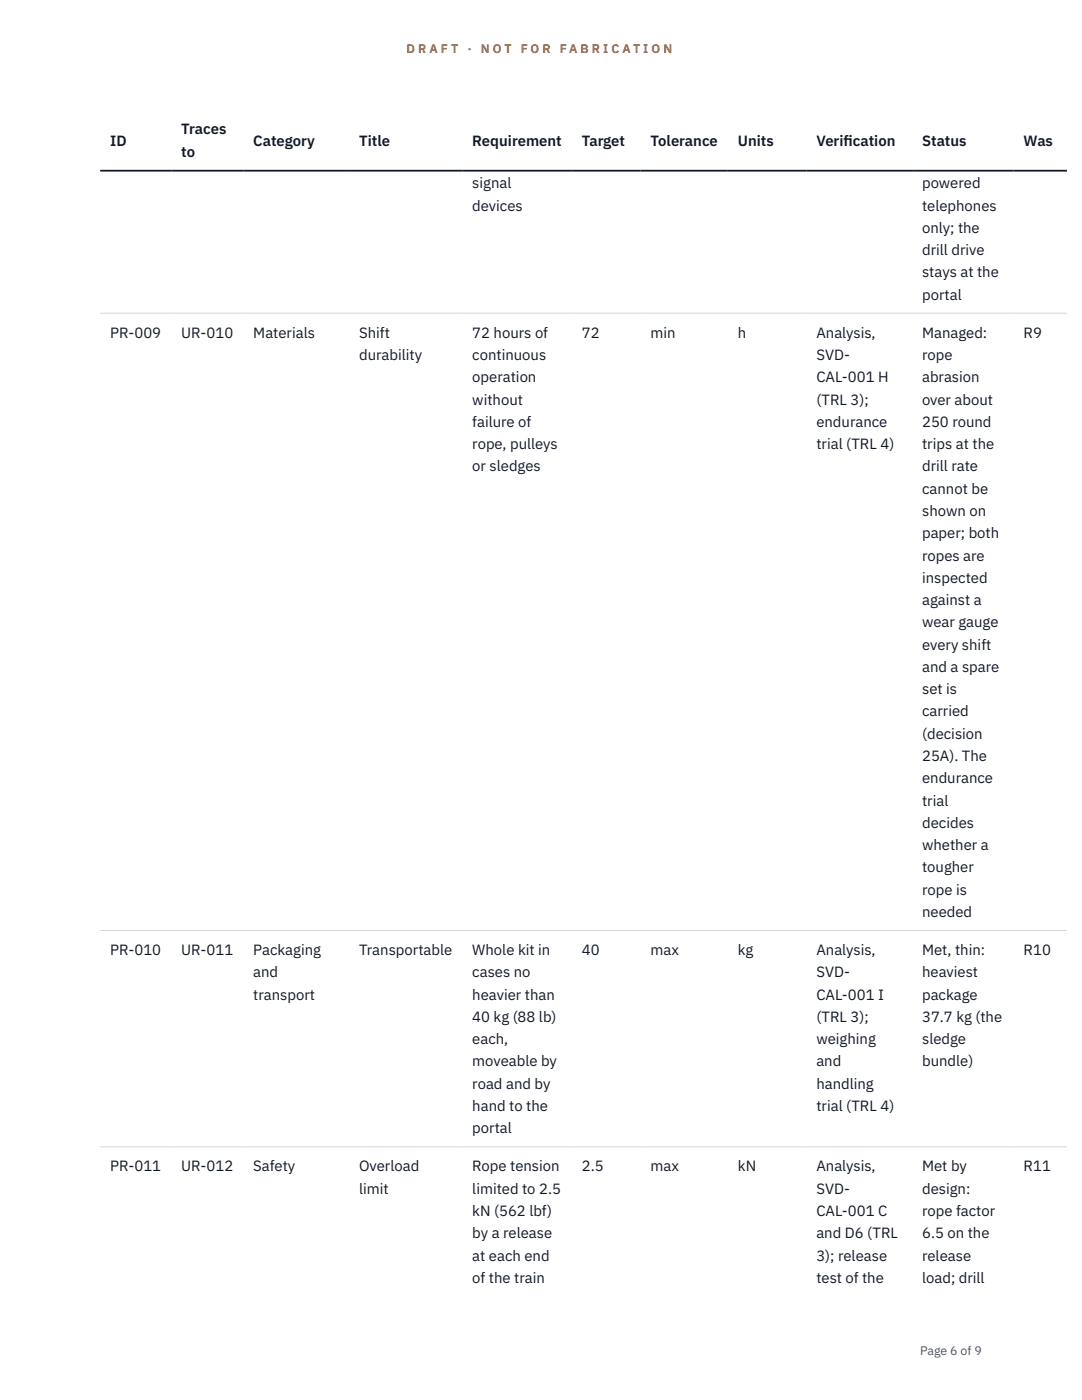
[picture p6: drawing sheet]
<svg xmlns="http://www.w3.org/2000/svg" width="216mm" height="279mm" viewBox="0 0 216 279" stroke-linecap="round" stroke-linejoin="round" font-family="sans-serif">
<defs><g id="words">
<g font-size="3" fill="#111827">
<text x="22" y="29.1">ID</text>
<text x="36.2" y="26.8">Traces</text>
<text x="50.5" y="29.1">Category</text>
<text x="71.7" y="29.1">Title</text>
<text x="94.2" y="29.1">Requirement</text>
<text x="116.1" y="29.1">Target</text>
<text x="129.8" y="29.1">Tolerance</text>
<text x="147.2" y="29.1">Units</text>
<text x="162.9" y="29.1">Verif</text>
<text x="168.3" y="29.1">ication</text>
<text x="184" y="29.1">Status</text>
<text x="204.2" y="29.1">Was</text>
<text x="36.2" y="31.3">to</text>
<text x="94.2" y="37.6">signal</text>
<text x="184" y="37.6">powered</text>
<text x="94.2" y="42">devices</text>
<text x="184" y="42">telephones</text>
<text x="184" y="46.5">only; the</text>
<text x="184" y="50.9">drill drive</text>
<text x="184" y="55.4">stays at the</text>
<text x="184" y="59.8">portal</text>
<text x="22" y="67.4">PR-009</text>
<text x="36.2" y="67.4">UR-010</text>
<text x="50.5" y="67.4">Materials</text>
<text x="71.7" y="67.4">Shift</text>
<text x="71.7" y="71.9">durability</text>
<text x="94.2" y="67.4">72 hours of</text>
<text x="94.2" y="71.9">continuous</text>
<text x="116.1" y="67.4">72</text>
<text x="129.8" y="67.4">min</text>
<text x="147.2" y="67.4">h</text>
<text x="162.9" y="67.4">Analysis,</text>
<text x="162.9" y="71.9">SVD-</text>
<text x="184" y="67.4">Managed:</text>
<text x="184" y="71.9">rope</text>
<text x="204.2" y="67.4">R9</text>
<text x="94.2" y="76.3">operation</text>
<text x="162.9" y="76.3">CAL-001 H</text>
<text x="184" y="76.3">abrasion</text>
<text x="94.2" y="80.8">without</text>
<text x="162.9" y="80.8">(TRL 3);</text>
<text x="184" y="80.8">over about</text>
<text x="94.2" y="85.2">failure of</text>
<text x="94.2" y="89.6">rope, pulleys</text>
<text x="162.9" y="85.2">endurance</text>
<text x="162.9" y="89.6">trial (TRL 4)</text>
<text x="184" y="85.2">250 round</text>
<text x="184" y="89.6">trips at the</text>
<text x="94.2" y="94.1">or sledges</text>
<text x="184" y="94.1">drill rate</text>
<text x="184" y="98.5">cannot be</text>
<text x="184" y="103">shown on</text>
<text x="184" y="107.4">paper; both</text>
<text x="184" y="111.9">ropes are</text>
<text x="184" y="116.3">inspected</text>
<text x="184" y="120.8">against a</text>
<text x="184" y="125.2">wear gauge</text>
<text x="184" y="129.7">every shift</text>
<text x="184" y="134.1">and a spare</text>
<text x="184" y="138.5">set is</text>
<text x="184" y="143">carried</text>
<text x="184" y="147.4">(decision</text>
<text x="184" y="151.9">25A). The</text>
<text x="184" y="156.3">endurance</text>
<text x="184" y="160.8">trial</text>
<text x="184" y="165.2">decides</text>
<text x="184" y="169.7">whether a</text>
<text x="184" y="174.1">tougher</text>
<text x="184" y="178.5">rope is</text>
<text x="184" y="183">needed</text>
<text x="22" y="190.6">PR-010</text>
<text x="36.2" y="190.6">UR-011</text>
<text x="50.5" y="190.6">Packaging</text>
<text x="71.7" y="190.6">Transportable</text>
<text x="94.2" y="190.6">Whole kit in</text>
<text x="116.1" y="190.6">40</text>
<text x="129.8" y="190.6">max</text>
<text x="147.2" y="190.6">kg</text>
<text x="162.9" y="190.6">Analysis,</text>
<text x="184" y="190.6">Met, thin:</text>
<text x="204.2" y="190.6">R10</text>
<text x="50.5" y="195.1">and</text>
<text x="94.2" y="195.1">cases no</text>
<text x="162.9" y="195.1">SVD-</text>
<text x="184" y="195.1">heaviest</text>
<text x="50.5" y="199.5">transport</text>
<text x="94.2" y="199.5">heavier than</text>
<text x="94.2" y="203.9">40 kg (88 lb)</text>
<text x="162.9" y="199.5">CAL-001 I</text>
<text x="162.9" y="203.9">(TRL 3);</text>
<text x="184" y="199.5">package</text>
<text x="184" y="203.9">37.7 kg (the</text>
<text x="94.2" y="208.4">each,</text>
<text x="162.9" y="208.4">weighing</text>
<text x="184" y="208.4">sledge</text>
<text x="94.2" y="212.8">moveable by</text>
<text x="162.9" y="212.8">and</text>
<text x="184" y="212.8">bundle)</text>
<text x="94.2" y="217.3">road and by</text>
<text x="94.2" y="221.7">hand to the</text>
<text x="162.9" y="217.3">handling</text>
<text x="162.9" y="221.7">trial (TRL 4)</text>
<text x="94.2" y="226.2">portal</text>
<text x="22" y="233.8">PR-011</text>
<text x="36.2" y="233.8">UR-012</text>
<text x="50.5" y="233.8">Safety</text>
<text x="71.7" y="233.8">Overload</text>
<text x="94.2" y="233.8">Rope tension</text>
<text x="116.1" y="233.8">2.5</text>
<text x="129.8" y="233.8">max</text>
<text x="147.2" y="233.8">kN</text>
<text x="162.9" y="233.8">Analysis,</text>
<text x="184" y="233.8">Met by</text>
<text x="204.2" y="233.8">R11</text>
<text x="71.7" y="238.2">limit</text>
<text x="94.2" y="238.2">limited to 2.5</text>
<text x="162.9" y="238.2">SVD-</text>
<text x="184" y="238.2">design:</text>
<text x="94.2" y="242.7">kN (562 lbf)</text>
<text x="162.9" y="242.7">CAL-001 C</text>
<text x="184" y="242.7">rope factor</text>
<text x="94.2" y="247.1">by a release</text>
<text x="94.2" y="251.6">at each end</text>
<text x="162.9" y="247.1">and D6 (TRL</text>
<text x="162.9" y="251.6">3); release</text>
<text x="184" y="247.1">6.5 on the</text>
<text x="184" y="251.6">release</text>
<text x="94.2" y="256">of the train</text>
<text x="162.9" y="256">test of the</text>
<text x="184" y="256">load; drill</text>
</g>
<g font-size="2.5" fill="#b45309">
<text x="81.1" y="10.5">D R A F T</text>
<text x="93.3" y="10.5">·</text>
<text x="95.9" y="10.5">N O T</text>
<text x="103.9" y="10.5">F O R</text>
<text x="111.7" y="10.5">F A B R I C A T I O N</text>
</g>
<text font-size="2.5" fill="#4b5563" x="183.6" y="270.3">Page 6 of 9</text>
</g></defs>
<path d="M20 62.5h192.9M20 185.7h192.9M20 228.9h192.9" fill="none" stroke="#d1d5db" stroke-width=".2"/>
<path d="M20 34.1h192.9" fill="none" stroke="#111827" stroke-width=".35"/>
<use href="#words"/>
</svg>
